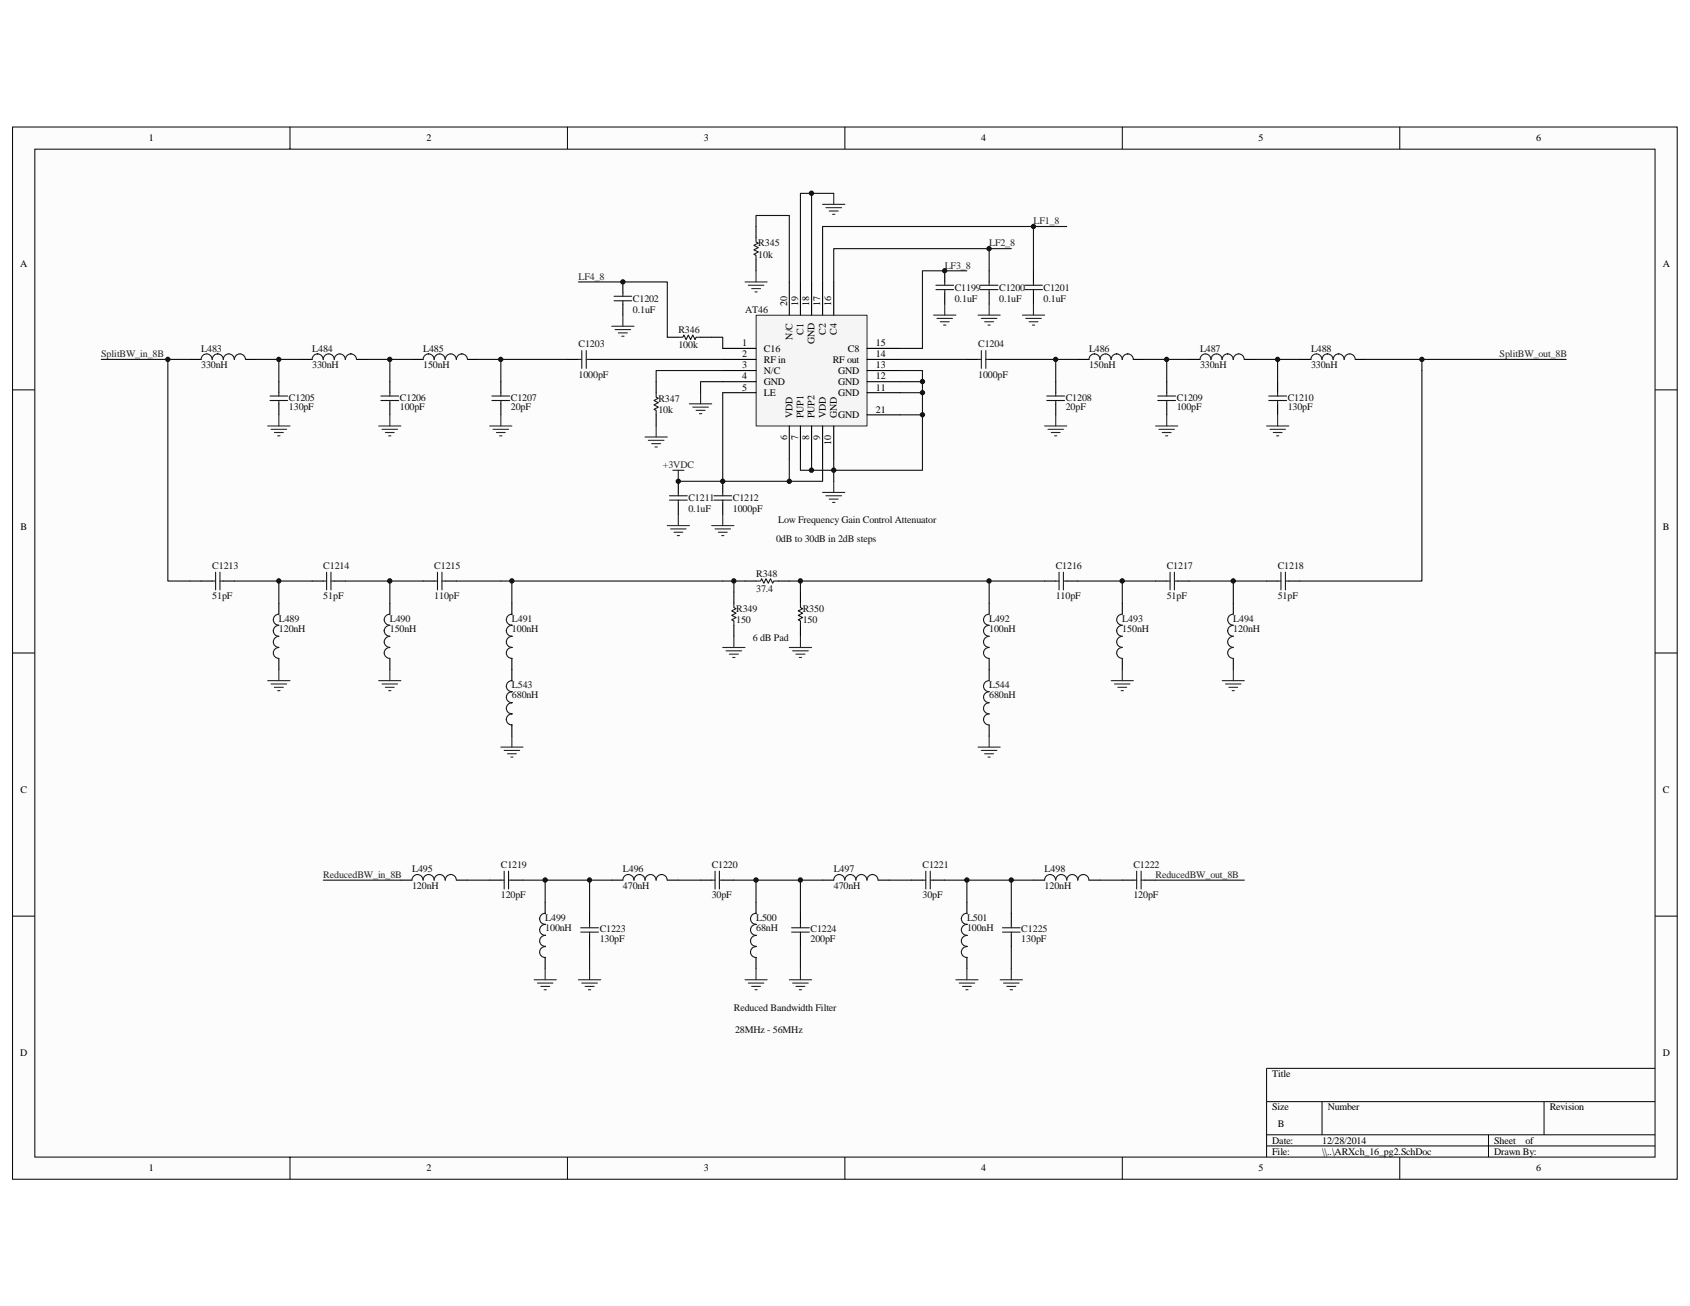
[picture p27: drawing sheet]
<svg xmlns="http://www.w3.org/2000/svg" width="279mm" height="216mm" viewBox="0 0 279 216" stroke-linecap="round" stroke-linejoin="round" font-family="sans-serif">
<defs><g id="words">
<g font-size="1.7">
<text x="24.6" y="23.3">1</text>
<text x="70.5" y="23.3">2</text>
<text x="116.4" y="23.3">3</text>
<text x="162.2" y="23.3">4</text>
<text x="208.1" y="23.3">5</text>
<text x="254" y="23.3">6</text>
<text x="3.3" y="44.2">A</text>
<text x="274.9" y="44.2">A</text>
<text x="130.1" y="50.7" transform="rotate(-90 130.1 50.7)">20</text>
<text x="131.9" y="50.7" transform="rotate(-90 131.9 50.7)">19</text>
<text x="133.8" y="50.7" transform="rotate(-90 133.8 50.7)">18</text>
<text x="135.6" y="50.7" transform="rotate(-90 135.6 50.7)">17</text>
<text x="137.4" y="50.7" transform="rotate(-90 137.4 50.7)">16</text>
<text x="122.7" y="57.2">1</text>
<text x="122.7" y="59.1">2</text>
<text x="126.3" y="58.1">C16</text>
<text x="126.3" y="60">RF in</text>
<text x="131" y="56.1" transform="rotate(-90 131 56.1)">N/C</text>
<text x="132.9" y="55.3" transform="rotate(-90 132.9 55.3)">C1</text>
<text x="134.7" y="56.9" transform="rotate(-90 134.7 56.9)">GND</text>
<text x="136.5" y="55.3" transform="rotate(-90 136.5 55.3)">C2</text>
<text x="137.7" y="60">RF out</text>
<text x="138.4" y="55.3" transform="rotate(-90 138.4 55.3)">C4</text>
<text x="140.2" y="58.1">C8</text>
<text x="144.8" y="57.2">15</text>
<text x="144.8" y="59.1">14</text>
<text x="122.7" y="60.9">3</text>
<text x="122.7" y="62.7">4</text>
<text x="122.7" y="64.6">5</text>
<text x="126.3" y="61.8">N/C</text>
<text x="126.3" y="63.6">GND</text>
<text x="126.3" y="65.5">LE</text>
<text x="138.6" y="65.5">GND</text>
<text x="138.6" y="63.6">GND</text>
<text x="138.6" y="61.8">GND</text>
<text x="144.8" y="64.6">11</text>
<text x="144.8" y="62.7">12</text>
<text x="144.8" y="60.9">13</text>
<text x="131" y="69.2" transform="rotate(-90 131 69.2)">VDD</text>
<text x="132.9" y="69.2" transform="rotate(-90 132.9 69.2)">PUP1</text>
<text x="134.7" y="69.2" transform="rotate(-90 134.7 69.2)">PUP2</text>
<text x="136.5" y="69.2" transform="rotate(-90 136.5 69.2)">VDD</text>
<text x="138.4" y="69.2" transform="rotate(-90 138.4 69.2)">GND</text>
<text x="144.8" y="68.2">21</text>
<text x="130.1" y="72.7" transform="rotate(-90 130.1 72.7)">6</text>
<text x="131.9" y="72.7" transform="rotate(-90 131.9 72.7)">7</text>
<text x="133.8" y="72.7" transform="rotate(-90 133.8 72.7)">8</text>
<text x="135.6" y="72.7" transform="rotate(-90 135.6 72.7)">9</text>
<text x="137.4" y="73.5" transform="rotate(-90 137.4 73.5)">10</text>
<text x="3.4" y="87.7">B</text>
<text x="274.9" y="87.7">B</text>
<text x="3.4" y="131.1">C</text>
<text x="274.9" y="131.1">C</text>
<text x="3.3" y="174.6">D</text>
<text x="210.3" y="178.1">Title</text>
<text x="274.9" y="174.6">D</text>
<text x="210.3" y="183.6">Size</text>
<text x="219.5" y="183.6">Number</text>
<text x="256.2" y="183.6">Revision</text>
<text x="210.3" y="189.1">Date:</text>
<text x="210.3" y="190.9">File:</text>
<text x="211.2" y="186.3">B</text>
<text x="218.6" y="190.9">\\..\ARXch_16_pg2.SchDoc</text>
<text x="218.6" y="189.1">12/28/2014</text>
<text x="247" y="190.9">Drawn By:</text>
<text x="247" y="189.1">Sheet</text>
<text x="252.2" y="189.1">of</text>
<text x="24.6" y="193.7">1</text>
<text x="70.5" y="193.7">2</text>
<text x="116.4" y="193.7">3</text>
<text x="162.2" y="193.7">4</text>
<text x="208.1" y="193.7">5</text>
<text x="254" y="193.7">6</text>
</g>
<g font-size="1.7" fill="#0e0e0e">
<text x="125.4" y="40.7">R345</text>
<text x="125.4" y="42.6">10k</text>
<text x="104.6" y="51.7">0.1uF</text>
<text x="104.6" y="49.9">C1202</text>
<text x="123.2" y="51.7">AT46</text>
<text x="157.8" y="49.9">0.1uF</text>
<text x="157.8" y="48.1">C1199</text>
<text x="165.2" y="49.9">0.1uF</text>
<text x="165.2" y="48.1">C1200</text>
<text x="172.5" y="49.9">0.1uF</text>
<text x="172.5" y="48.1">C1201</text>
<text x="33.3" y="58.1">L483</text>
<text x="51.6" y="58.1">L484</text>
<text x="70" y="58.1">L485</text>
<text x="95.7" y="57.4">C1203</text>
<text x="112.2" y="55">R346</text>
<text x="112.2" y="57.6">100k</text>
<text x="161.7" y="57.4">C1204</text>
<text x="180" y="58.1">L486</text>
<text x="198.4" y="58.1">L487</text>
<text x="216.7" y="58.1">L488</text>
<text x="33.3" y="60.9">330nH</text>
<text x="51.6" y="60.9">330nH</text>
<text x="70" y="60.9">150nH</text>
<text x="95.7" y="62.5">1000pF</text>
<text x="161.7" y="62.5">1000pF</text>
<text x="180" y="60.9">150nH</text>
<text x="198.4" y="60.9">330nH</text>
<text x="216.7" y="60.9">330nH</text>
<text x="47.8" y="66.2">C1205</text>
<text x="47.8" y="67.9">130pF</text>
<text x="66.1" y="66.2">C1206</text>
<text x="66.1" y="67.9">100pF</text>
<text x="84.5" y="66.2">C1207</text>
<text x="84.5" y="67.9">20pF</text>
<text x="108.9" y="68.2">10k</text>
<text x="108.9" y="66.4">R347</text>
<text x="176.2" y="67.9">20pF</text>
<text x="176.2" y="66.2">C1208</text>
<text x="194.5" y="66.2">C1209</text>
<text x="194.5" y="67.9">100pF</text>
<text x="212.9" y="67.9">130pF</text>
<text x="212.9" y="66.2">C1210</text>
<text x="113.8" y="82.9">C1211</text>
<text x="121.2" y="82.9">C1212</text>
<text x="113.8" y="84.7">0.1uF</text>
<text x="121.2" y="84.7">1000pF</text>
<text x="128.3" y="89.6">0dB to 30dB in 2dB steps</text>
<text x="128.7" y="86.5">Low Frequency Gain Control Attenuator</text>
<text x="35.1" y="94">C1213</text>
<text x="53.4" y="94">C1214</text>
<text x="71.8" y="94">C1215</text>
<text x="125" y="95.3">R348</text>
<text x="174.5" y="94">C1216</text>
<text x="192.9" y="94">C1217</text>
<text x="211.2" y="94">C1218</text>
<text x="35.1" y="99">51pF</text>
<text x="53.4" y="99">51pF</text>
<text x="71.8" y="99">110pF</text>
<text x="121.7" y="101.2">R349</text>
<text x="125" y="97.9">37.4</text>
<text x="132.7" y="101.2">R350</text>
<text x="174.5" y="99">110pF</text>
<text x="192.9" y="99">51pF</text>
<text x="211.2" y="99">51pF</text>
<text x="46.1" y="104.5">120nH</text>
<text x="46.1" y="102.8">L489</text>
<text x="64.5" y="104.5">150nH</text>
<text x="64.5" y="102.8">L490</text>
<text x="84.6" y="104.5">100nH</text>
<text x="84.6" y="102.8">L491</text>
<text x="121.7" y="103">150</text>
<text x="124.5" y="105.9">6 dB Pad</text>
<text x="132.7" y="103">150</text>
<text x="163.5" y="104.5">100nH</text>
<text x="163.5" y="102.8">L492</text>
<text x="185.5" y="104.5">150nH</text>
<text x="185.5" y="102.8">L493</text>
<text x="203.9" y="104.5">120nH</text>
<text x="203.9" y="102.8">L494</text>
<text x="84.6" y="113.8">L543</text>
<text x="163.5" y="113.8">L544</text>
<text x="84.6" y="115.5">680nH</text>
<text x="163.5" y="115.5">680nH</text>
<text x="82.8" y="143.5">C1219</text>
<text x="117.7" y="143.5">C1220</text>
<text x="152.5" y="143.5">C1221</text>
<text x="187.4" y="143.5">C1222</text>
<text x="68.1" y="147">120nH</text>
<text x="68.1" y="144.2">L495</text>
<text x="82.8" y="148.4">120pF</text>
<text x="103" y="144.2">L496</text>
<text x="103" y="147">470nH</text>
<text x="117.7" y="148.4">30pF</text>
<text x="137.9" y="144.2">L497</text>
<text x="137.9" y="147">470nH</text>
<text x="152.5" y="148.4">30pF</text>
<text x="172.7" y="144.2">L498</text>
<text x="172.7" y="147">120nH</text>
<text x="187.4" y="148.4">120pF</text>
<text x="90.1" y="152.3">L499</text>
<text x="90.1" y="153.9">100nH</text>
<text x="99.1" y="155.7">130pF</text>
<text x="99.1" y="154.1">C1223</text>
<text x="125" y="152.3">L500</text>
<text x="125" y="153.9">68nH</text>
<text x="134" y="155.7">200pF</text>
<text x="134" y="154.1">C1224</text>
<text x="159.9" y="153.9">100nH</text>
<text x="159.9" y="152.3">L501</text>
<text x="168.8" y="155.7">130pF</text>
<text x="168.8" y="154.1">C1225</text>
<text x="121.3" y="167.1">Reduced Bandwidth Filter</text>
<text x="121.5" y="170.8">28MHz - 56MHz</text>
</g>
<g font-size="1.7" fill="#262626">
<text x="163.5" y="40.7">LF2_8</text>
<text x="170.9" y="37.1">LF1_8</text>
<text x="95.7" y="46.2">LF4_8</text>
<text x="156.2" y="44.4">LF3_8</text>
<text x="16.7" y="59.1">SplitBW_in_8B</text>
<text x="247.9" y="59.1">SplitBW_out_8B</text>
<text x="109.6" y="77.4">+3VDC</text>
<text x="53.4" y="145.1">ReducedBW_in_8B</text>
<text x="191.1" y="145.1">ReducedBW_out_8B</text>
</g>
</g></defs>
<path d="M2.1 21h275.2v173.9h-275.2z" fill="#fcfcfc"/>
<path d="M2.1 21h275.2v173.9h-275.2z" fill="none" stroke="#000" stroke-width=".17"/>
<path d="M5.8 24.7h267.8v166.6h-267.8z" fill="#fcfcfc"/>
<g fill="none" stroke="#000" stroke-width=".17">
<path d="M5.8 24.7h267.8v166.6h-267.8zM47.9 21v3.6M93.8 21v3.6M139.7 21v3.6M185.5 21v3.6M231.4 21v3.6M2.1 64.5h3.6M273.6 64.5h3.7M2.1 107.9h3.6M273.6 107.9h3.7M2.1 151.4h3.6M273.6 151.4h3.7"/>
<path d="M273.6 176.6h-64.2v14.7M47.9 191.3v3.6M93.8 191.3v3.6M139.7 191.3v3.6M185.5 191.3v3.6M209.4 182.1h64.2M209.4 187.6h64.2M209.4 189.4h64.2M218.6 182.1v5.5M231.4 191.3v3.6M246.1 187.6v3.7M255.3 182.1v5.5"/>
</g>
<g fill="none" stroke="#000" stroke-width=".18">
<path d="M31.4 59.4h1.9M40.6 59.4h1.8M49.8 59.4h1.8M58.9 59.4h1.9M68.1 59.4h1.9M77.3 59.4h1.8M46.1 63.1v1.8M46.1 66.8v1.8M64.5 63.1v1.8M64.5 66.8v1.8M82.8 63.1v1.8M82.8 66.8v1.8"/>
<path d="M33.3 96.1h1.8M36.9 96.1h1.9M46.1 99.7v1.8M51.6 96.1h1.8M55.3 96.1h1.8M64.5 99.7v1.8M70 96.1h1.8M73.6 96.1h1.9M84.6 99.7v1.8M172.7 96.1h1.8M176.4 96.1h1.8M185.5 99.7v1.8"/>
<path d="M191.1 96.1h1.8M194.7 96.1h1.9M203.9 99.7v1.8M209.4 96.1h1.8M213.1 96.1h1.8M46.1 108.9v1.8M64.5 108.9v1.8M84.6 108.9v1.8M185.5 108.9v1.8M203.9 108.9v1.8M66.3 145.5h1.8M75.5 145.5h1.8"/>
<path d="M81 145.5h1.8M84.6 145.5h1.9M90.1 149.2v1.8M90.1 158.3v1.8M97.5 151v1.8M97.5 154.6v1.9M101.1 145.5h1.9M110.3 145.5h1.8M115.8 145.5h1.9M119.5 145.5h1.8M125 149.2v1.8M125 158.3v1.8"/>
<path d="M132.3 151v1.8M132.3 154.6v1.9M136 145.5h1.8M145.2 145.5h1.8M150.7 145.5h1.8M154.3 145.5h1.9M159.9 149.2v1.8M159.9 158.3v1.8M167.2 151v1.8M167.2 154.6v1.9M170.9 145.5h1.8M180 145.5h1.9"/>
<path d="M185.5 145.5h1.9M189.2 145.5h1.9"/>
</g>
<g fill="none" stroke="#1c1c1c" stroke-width=".18">
<path d="M38.7 59.4a.91 .91 0 0 0-.9-.9 .91 .91 0 0 0-.9 .9 .92 .92 0 0 0-.9-.9 .94 .94 0 0 0-.9 .9 .91 .91 0 0 0-.9-.9 .91 .91 0 0 0-.9 .9M40.6 59.4a.91 .91 0 0 0-.9-.9 .91 .91 0 0 0-.9 .9M57.1 59.4a.91 .91 0 0 0-.9-.9 .91 .91 0 0 0-.9 .9 .92 .92 0 0 0-1-.9 .92 .92 0 0 0-.9 .9 .92 .92 0 0 0-.9-.9 .9 .9 0 0 0-.9 .9M58.9 59.4a.92 .92 0 0 0-.9-.9 .9 .9 0 0 0-.9 .9M75.4 59.4a.92 .92 0 0 0-.9-.9 .92 .92 0 0 0-.9 .9 .91 .91 0 0 0-.9-.9 .91 .91 0 0 0-.9 .9 .92 .92 0 0 0-.9-.9 .9 .9 0 0 0-.9 .9M77.3 59.4a.92 .92 0 0 0-.9-.9 .9 .9 0 0 0-.9 .9M44.6 65.5h3M44.6 66.2h3M46.1 64.9v.6M46.1 66.2v.6M63 66.2h2.9M63 65.5h2.9"/>
<path d="M64.5 64.9v.6M64.5 66.2v.6M81.3 66.2h3M81.3 65.5h3M82.8 64.9v.6M82.8 66.2v.6M35.1 96.1h.5M35.6 94.6v2.9M36.4 96.1h.5M36.4 94.6v2.9M53.4 96.1h.6M54 94.6v2.9"/>
<path d="M54.7 96.1h.6M54.7 94.6v2.9M71.8 96.1h.5M72.3 94.6v2.9M73.1 96.1h.5M73.1 94.6v2.9M174.5 96.1h.6M175.1 94.6v2.9M175.8 96.1h.6M175.8 94.6v2.9M192.9 96.1h.5M193.4 94.6v2.9"/>
<path d="M194.2 96.1h.5M194.2 94.6v2.9M211.2 96.1h.6M211.8 94.6v2.9M212.5 96.1h.6M212.5 94.6v2.9M46.1 107a.9 .9 0 0 0-.9 .9 .9 .9 0 0 0 .9 .9M46.1 101.5a.92 .92 0 0 0-.9 1 .92 .92 0 0 0 .9 .9 .9 .9 0 0 0-.9 .9 .92 .92 0 0 0 .9 .9 .91 .91 0 0 0-.9 .9 .91 .91 0 0 0 .9 .9M64.5 107a.9 .9 0 0 0-1 .9 .9 .9 0 0 0 1 .9M64.5 101.5a.92 .92 0 0 0-1 1 .92 .92 0 0 0 1 .9h-.1a.92 .92 0 0 0-.9 .9 .98 .98 0 0 0 1 .9 .91 .91 0 0 0-1 .9 .91 .91 0 0 0 1 .9M84.6 107a.9 .9 0 0 0-.9 .9 .9 .9 0 0 0 .9 .9M84.6 101.5a.91 .91 0 0 0-.9 .9 .91 .91 0 0 0 .9 1 .9 .9 0 0 0-.9 .9 .89 .89 0 0 0 .9 .9 .91 .91 0 0 0-.9 .9 .91 .91 0 0 0 .9 .9"/>
<path d="M185.5 107a.9 .9 0 0 0-.9 .9 .9 .9 0 0 0 .9 .9M185.5 101.5a.92 .92 0 0 0-.9 1 .92 .92 0 0 0 .9 .9 .92 .92 0 0 0-.9 .9 .98 .98 0 0 0 .9 .9 .91 .91 0 0 0-.9 .9 .91 .91 0 0 0 .9 .9M203.9 107a.9 .9 0 0 0-.9 .9 .9 .9 0 0 0 .9 .9M203.9 101.5a.92 .92 0 0 0-.9 1 .92 .92 0 0 0 .9 .9 .9 .9 0 0 0-.9 .9 .98 .98 0 0 0 .9 .9 .91 .91 0 0 0-.9 .9 .91 .91 0 0 0 .9 .9M68.1 145.5a.92 .92 0 0 1 .9-.9 .92 .92 0 0 1 .9 .9M70 145.5a.92 .92 0 0 1 .9-.9 .92 .92 0 0 1 .9 .9 .91 .91 0 0 1 .9-.9 .91 .91 0 0 1 .9 .9 .92 .92 0 0 1 .9-.9 .92 .92 0 0 1 .9 .9M82.8 145.5h.6M83.4 144v3M84.1 145.5h.5M84.1 144v3M90.1 156.5a.9 .9 0 0 0-.9 .9 .9 .9 0 0 0 .9 .9M90.1 154.6a.9 .9 0 0 0-.9 .9 .9 .9 0 0 0 .9 .9"/>
<path d="M90.1 152.8a.9 .9 0 0 0-.9 .9 .9 .9 0 0 0 .9 .9M90.1 151a.9 .9 0 0 0-.9 .9 .9 .9 0 0 0 .9 .9M96 154.1h2.9M96 153.4h2.9M97.5 152.8v.6M97.5 154.1v.5M103 145.5a.92 .92 0 0 1 .9-.9 .92 .92 0 0 1 .9 .9 .92 .92 0 0 1 .9-.9 .92 .92 0 0 1 .9 .9 .91 .91 0 0 1 .9-.9 .91 .91 0 0 1 1 .9M108.5 145.5a.92 .92 0 0 1 .9-.9 .92 .92 0 0 1 .9 .9M117.7 145.5h.5M118.2 144v3M118.9 145.5h.6M118.9 144v3"/>
<path d="M125 156.5a.9 .9 0 0 0-.9 .9 .9 .9 0 0 0 .9 .9M125 154.6a.9 .9 0 0 0-.9 .9 .9 .9 0 0 0 .9 .9M125 152.8a.9 .9 0 0 0-.9 .9 .9 .9 0 0 0 .9 .9M125 151a.9 .9 0 0 0-.9 .9 .9 .9 0 0 0 .9 .9M130.9 154.1h2.9M130.9 153.4h2.9M132.3 152.8v.6M132.3 154.1v.5M137.8 145.5a.92 .92 0 0 1 1-.9h-.1a.92 .92 0 0 1 1 .9 .92 .92 0 0 1 .9-.9 .92 .92 0 0 1 .9 .9 .91 .91 0 0 1 .9-.9 .91 .91 0 0 1 .9 .9 .92 .92 0 0 1 1-.9 .92 .92 0 0 1 .9 .9M152.5 145.5h.6M153.1 144v3M153.8 145.5h.5"/>
<path d="M153.8 144v3M159.9 156.5a.9 .9 0 0 0-1 .9 .9 .9 0 0 0 1 .9M159.9 154.6a.9 .9 0 0 0-1 .9 .9 .9 0 0 0 1 .9M159.9 152.8a.9 .9 0 0 0-1 .9 .9 .9 0 0 0 1 .9M159.9 151a.9 .9 0 0 0-1 .9 .9 .9 0 0 0 1 .9M165.7 154.1h3M165.7 153.4h3M167.2 152.8v.6M167.2 154.1v.5M172.7 145.5a.92 .92 0 0 1 .9-.9 .92 .92 0 0 1 .9 .9M174.5 145.5a.91 .91 0 0 1 1-.9 .91 .91 0 0 1 .9 .9 .91 .91 0 0 1 .9-.9 .91 .91 0 0 1 .9 .9M178.2 145.5a.92 .92 0 0 1 .9-.9 .92 .92 0 0 1 .9 .9"/>
<path d="M187.4 145.5h.5M187.9 144v3M188.7 145.5h.5M188.7 144v3"/>
</g>
<g fill="none" stroke="#262626" stroke-width=".18">
<path d="M44.3 70.4h3.6M44.8 71h2.6M45.4 71.5h1.4M45.9 72.1h.4M46.1 68.6v1.8M62.6 70.4h3.7M63.2 71h2.5M63.7 71.5h1.5M64.3 72.1h.3M64.5 68.6v1.8M81 70.4h3.6M81.5 71h2.6"/>
<path d="M82.1 71.5h1.4M82.6 72.1h.4M82.8 68.6v1.8M44.3 112.5h3.6M44.8 113.1h2.6M45.4 113.6h1.4M45.9 114.2h.4M46.1 110.7v1.8M62.6 112.5h3.7M63.2 113.1h2.5M63.7 113.6h1.5M64.3 114.2h.3"/>
<path d="M64.5 110.7v1.8M183.7 112.5h3.7M184.3 113.1h2.5M184.8 113.6h1.5M185.4 114.2h.3M185.5 110.7v1.8M202.1 112.5h3.6M202.6 113.1h2.6M203.2 113.6h1.4M203.7 114.2h.4M203.9 110.7v1.8M82.8 123.5h3.7"/>
<path d="M83.4 124.1h2.5M83.9 124.6h1.5M84.5 125.2h.3M84.6 121.7v1.8M88.3 162h3.7M88.9 162.5h2.5M89.4 163.1h1.5M90 163.6h.3M90.1 160.1v1.9M95.6 162h3.7M96.2 162.5h2.6M96.7 163.1h1.5"/>
<path d="M97.3 163.6h.4M97.5 160.1v1.9M123.2 162h3.6M123.7 162.5h2.6M124.3 163.1h1.4M124.8 163.6h.4M125 160.1v1.9M130.5 162h3.7M131 162.5h2.6M131.6 163.1h1.5M132.1 163.6h.4M132.3 160.1v1.9"/>
<path d="M158 162h3.7M158.6 162.5h2.5M159.1 163.1h1.5M159.7 163.6h.3M159.9 160.1v1.9M165.4 162h3.6M165.9 162.5h2.6M166.5 163.1h1.4M167 163.6h.4M167.2 160.1v1.9"/>
</g>
<g fill="none" stroke="#0e0e0e" stroke-width=".18">
<path d="M16.7 59.4h14.7M42.4 59.4h3.7v3.7M46.1 59.4h3.7M60.8 59.4h3.7v3.7M64.5 59.4h3.6M79.1 59.4h3.7v3.7M82.8 59.4h11M31.4 96.1h1.9M38.8 96.1h12.8M46.1 96.1v3.6M57.1 96.1h12.9M64.5 96.1v3.6"/>
<path d="M75.5 96.1h7.3M178.2 96.1h12.9M185.5 96.1v3.6M196.6 96.1h12.8M203.9 96.1v3.6M53.4 145.5h12.9M77.3 145.5h3.7M86.5 145.5h14.6M90.1 145.5v3.7M97.5 145.5v5.5M97.5 156.5v3.6M112.1 145.5h3.7"/>
<path d="M121.3 145.5h14.7M125 145.5v3.7M132.3 145.5v5.5M132.3 156.5v3.6M147 145.5h3.7M156.2 145.5h14.7M159.9 145.5v3.7M167.2 145.5v5.5M167.2 156.5v3.6M181.9 145.5h3.6M191.1 145.5h14.6"/>
</g>
<path d="M125 52.1h18.3v18.3h-18.3z" fill="#f5f5f5"/>
<path d="M125 52.1h18.3v18.3h-18.3z" fill="none" stroke="#262626" stroke-width=".17"/>
<g fill="none" stroke="#000" stroke-width=".18">
<path d="M125 37.4v1.9M93.8 59.4h1.8M97.5 59.4h1.8M103 46.6v1.8M103 50.3v1.8M110.3 55.8h1.8M115.8 55.8h1.9M119.5 57.6h5.5M119.5 59.4h5.5M125 42.9v1.9M130.5 46.6v5.5M132.3 46.6v5.5"/>
<path d="M134.2 46.6v5.5M136 46.6v5.5M137.8 46.6v5.5M143.3 57.6h5.5M143.3 59.4h5.5M156.2 44.8v1.8M156.2 48.4v1.9M159.9 59.4h1.8M163.5 59.4h1.9M163.5 44.8v1.8M163.5 48.4v1.9M170.9 44.8v1.8"/>
<path d="M170.9 48.4v1.9M178.2 59.4h1.8M187.4 59.4h1.8M196.6 59.4h1.8M205.7 59.4h1.9M214.9 59.4h1.8M224.1 59.4h1.8M108.5 63.1v1.8M108.5 68.6v1.8M112.1 79.6v1.8M119.5 61.3h5.5M119.5 63.1h5.5"/>
<path d="M119.5 64.9h5.5M119.5 79.6v1.8M130.5 70.4v5.5M132.3 70.4v5.5M134.2 70.4v5.5M136 70.4v5.5M137.8 70.4v5.5M143.3 61.3h5.5M143.3 63.1h5.5M143.3 64.9h5.5M143.3 68.6h5.5M174.5 63.1v1.8"/>
<path d="M174.5 66.8v1.8M192.9 63.1v1.8M192.9 66.8v1.8M211.2 63.1v1.8M211.2 66.8v1.8M112.1 83.2v1.9M119.5 83.2v1.9M121.3 97.9v1.8M123.2 96.1h1.8M128.7 96.1h1.8M132.3 97.9v1.8M163.5 99.7v1.8"/>
<path d="M84.6 110.7v1.8M84.6 119.8v1.9M121.3 103.4v1.8M132.3 103.4v1.8M163.5 108.9v3.6M163.5 119.8v1.9"/>
</g>
<g fill="none" stroke="#1c1c1c" stroke-width=".18">
<path d="M125 39.3v.7l.4 .2-.8 .4 .8 .3-.8 .4 .8 .4-.8 .3 .4 .2v.7M95.6 59.4h.6M96.2 58v2.9M96.9 59.4h.6M96.9 58v2.9M101.5 49.7h2.9M101.5 49h2.9M103 48.4v.6M103 49.7v.6M112.1 55.8h.8l.2-.4 .3 .7 .4-.7 .4 .7 .3-.7 .4 .7 .2-.3h.7M154.7 47.9h2.9M154.7 47.2h2.9"/>
<path d="M156.2 46.6v.6M156.2 47.9v.5M161.7 59.4h.5M162.1 47.9h2.9M162.1 47.2h2.9M162.2 58v2.9M163 59.4h.5M163 58v2.9M163.5 46.6v.6M163.5 47.9v.5M169.4 47.9h2.9M169.4 47.2h2.9"/>
<path d="M170.9 46.6v.6M170.9 47.9v.5M183.7 59.4a.91 .91 0 0 0-.9-.9 .91 .91 0 0 0-.9 .9 .92 .92 0 0 0-.9-.9 .9 .9 0 0 0-1 .9M187.4 59.4a.92 .92 0 0 0-.9-.9 .94 .94 0 0 0-1 .9 .92 .92 0 0 0-.9-.9 .9 .9 0 0 0-.9 .9M202 59.4a.92 .92 0 0 0-.9-.9 .92 .92 0 0 0-.9 .9 .9 .9 0 0 0-.9-.9 .9 .9 0 0 0-.9 .9M205.7 59.4a.91 .91 0 0 0-.9-.9 .91 .91 0 0 0-.9 .9 .92 .92 0 0 0-.9-.9 .9 .9 0 0 0-.9 .9M220.4 59.4a.92 .92 0 0 0-.9-.9 .94 .94 0 0 0-1 .9 .91 .91 0 0 0-.9-.9 .91 .91 0 0 0-.9 .9M224 59.4a.91 .91 0 0 0-.9-.9 .91 .91 0 0 0-.9 .9 .92 .92 0 0 0-.9-.9 .9 .9 0 0 0-.9 .9M108.5 64.9v.8l.3 .1-.7 .4 .7 .4-.7 .3 .7 .4-.7 .4 .4 .1v.8M173.1 66.2h2.9M173.1 65.5h2.9M174.5 64.9v.6"/>
<path d="M174.5 66.2v.6M191.4 65.5h3M191.4 66.2h3M192.9 64.9v.6M192.9 66.2v.6M209.8 65.5h2.9M209.8 66.2h2.9M211.2 64.9v.6M211.2 66.2v.6M110.7 82.7h2.9M110.7 82h2.9M112.1 81.4v.6"/>
<path d="M112.1 82.7v.5M118 82.7h3M118 82h3M119.5 81.4v.6M119.5 82.7v.5M121.3 99.7v.7l.4 .2-.7 .4 .7 .4-.7 .3 .7 .4-.7 .4 .3 .1v.8M125 96.1h.7l.2-.4 .4 .7 .3-.7 .4 .7 .4-.7 .3 .7 .2-.3h.8M132.3 99.7v.7l.4 .2-.7 .4 .7 .4-.7 .3 .7 .4-.7 .4 .3 .1v.8M84.6 118a.9 .9 0 0 0-.9 .9 .9 .9 0 0 0 .9 .9M84.6 114.4a.9 .9 0 0 0-.9 .9 .9 .9 0 0 0 .9 .9 .91 .91 0 0 0-.9 .9 .91 .91 0 0 0 .9 .9M84.6 112.5a.91 .91 0 0 0-.9 .9 .91 .91 0 0 0 .9 .9M163.5 107a.9 .9 0 0 0-.9 .9 .9 .9 0 0 0 .9 .9"/>
<path d="M163.5 101.5a.92 .92 0 0 0-.9 1 .92 .92 0 0 0 .9 .9 .9 .9 0 0 0-.9 .9 .97 .97 0 0 0 .9 .9 .91 .91 0 0 0-.9 .9 .91 .91 0 0 0 .9 .9M163.5 118a.9 .9 0 0 0-.9 .9 .92 .92 0 0 0 .9 .9M163.5 114.4a.91 .91 0 0 0-.9 .9 .91 .91 0 0 0 .9 .9 .91 .91 0 0 0-.9 .9 .91 .91 0 0 0 .9 .9M163.5 112.5a.91 .91 0 0 0-.9 .9 .91 .91 0 0 0 .9 .9"/>
</g>
<g fill="none" stroke="#0e0e0e" stroke-width=".18">
<path d="M125 37.4v-1.8h5.5v11M134.2 32v14.6M137.8 32h-5.5v14.6M170.9 37.4v7.4M176.4 37.4h-40.4v9.2M27.7 59.4v36.7h3.7M95.6 46.6h14.7v9.2M99.3 59.4h20.2M117.7 55.8h1.8v1.8M148.8 59.4h11.1M159.9 44.8h-7.4v12.8h-3.7M163.5 44.8v-3.7h-25.7v5.5"/>
<path d="M163.5 41.1h3.7M165.4 59.4h9.1v3.7M174.5 59.4h3.7M189.2 59.4h3.7v3.7M192.9 59.4h3.7M207.6 59.4h3.6v3.7M211.2 59.4h3.7M225.9 59.4h33M235.1 59.4v36.7h-20.2M119.5 63.1h-3.7v1.8M119.5 61.3h-11v1.8M119.5 64.9v14.7"/>
<path d="M130.5 75.9v3.7M134.2 75.9v1.8M136 75.9v3.7h-23.9M137.8 75.9v3.7M148.8 61.3h3.7v16.4h-20.2v-1.8M148.8 63.1h3.7M148.8 64.9h3.7M148.8 68.6h3.7M82.8 96.1h1.8v3.6M84.6 96.1h38.6M121.3 96.1v1.8M130.5 96.1h1.8v1.8"/>
<path d="M132.3 96.1h31.2M172.7 96.1h-9.2v3.6"/>
</g>
<g fill="none" stroke="#262626" stroke-width=".18">
<path d="M136 33.8h3.7M136.5 34.3h2.6M137.1 34.9h1.5M137.6 35.4h.4M137.8 32v1.8M101.1 53.9h3.7M101.7 54.5h2.6M102.2 55h1.5M102.8 55.6h.4M103 52.1v1.8M123.2 46.6h3.6M123.7 47.2h2.6"/>
<path d="M124.3 47.7h1.4M124.8 48.3h.4M125 44.8v1.8M154.3 52.1h3.7M154.9 52.6h2.6M155.4 53.2h1.5M156 53.7h.4M156.2 50.3v1.8M161.7 52.1h3.7M162.2 52.6h2.6M162.8 53.2h1.5M163.3 53.7h.4"/>
<path d="M163.5 50.3v1.8M169 52.1h3.7M169.6 52.6h2.5M170.1 53.2h1.5M170.7 53.7h.3M170.9 50.3v1.8M106.6 72.2h3.7M107.2 72.8h2.6M107.7 73.3h1.5M108.3 73.9h.4M108.5 70.4v1.8M111.2 77.7h1.9"/>
<path d="M112.1 77.7v1.9M114 66.8h3.7M114.5 67.3h2.6M115.1 67.8h1.5M115.6 68.4h.4M115.8 64.9v1.9M137.8 79.6v1.8M172.7 70.4h3.7M173.2 71h2.6M173.8 71.5h1.5M174.3 72.1h.4M174.5 68.6v1.8"/>
<path d="M191.1 70.4h3.6M191.6 71h2.6M192.2 71.5h1.4M192.7 72.1h.4M192.9 68.6v1.8M209.4 70.4h3.7M210 71h2.5M210.5 71.5h1.5M211.1 72.1h.3M211.2 68.6v1.8M110.3 86.9h3.7M110.9 87.4h2.5"/>
<path d="M111.4 88h1.5M112 88.5h.3M112.1 85.1v1.8M117.7 86.9h3.6M118.2 87.4h2.6M118.8 88h1.4M119.3 88.5h.4M119.5 85.1v1.8M136 81.4h3.7M136.5 82h2.6M137.1 82.5h1.5M137.6 83.1h.4"/>
<path d="M119.5 107h3.7M120 107.6h2.6M120.6 108.1h1.5M121.1 108.7h.4M121.3 105.2v1.8M130.5 107h3.7M131 107.6h2.6M131.6 108.1h1.5M132.1 108.7h.4M132.3 105.2v1.8M161.7 123.5h3.7M162.2 124.1h2.6"/>
<path d="M162.8 124.6h1.5M163.3 125.2h.4M163.5 121.7v1.8"/>
</g>
<g fill="#0e0e0e" stroke="#0e0e0e" stroke-width=".17">
<circle cx="27.7" cy="59.4" r=".36"/>
<circle cx="46.1" cy="96" r=".36"/>
<circle cx="46.1" cy="59.4" r=".35"/>
<circle cx="64.4" cy="96" r=".36"/>
<circle cx="64.4" cy="59.4" r=".36"/>
<circle cx="82.8" cy="59.4" r=".36"/>
<circle cx="84.6" cy="96" r=".36"/>
<circle cx="90.1" cy="145.5" r=".36"/>
<circle cx="97.5" cy="145.5" r=".36"/>
<circle cx="103" cy="46.6" r=".36"/>
<circle cx="112.1" cy="79.6" r=".36"/>
<circle cx="119.5" cy="79.6" r=".36"/>
<circle cx="121.3" cy="96" r=".36"/>
<circle cx="125" cy="145.5" r=".36"/>
<circle cx="130.5" cy="79.6" r=".36"/>
<circle cx="132.3" cy="145.5" r=".36"/>
<circle cx="132.3" cy="96" r=".36"/>
<circle cx="134.2" cy="77.7" r=".36"/>
<circle cx="134.2" cy="31.9" r=".36"/>
<circle cx="137.8" cy="77.7" r=".36"/>
<circle cx="152.5" cy="68.6" r=".35"/>
<circle cx="152.5" cy="64.9" r=".35"/>
<circle cx="152.5" cy="63.1" r=".36"/>
<circle cx="156.2" cy="44.8" r=".35"/>
<circle cx="159.8" cy="145.5" r=".36"/>
<circle cx="163.5" cy="96" r=".36"/>
<circle cx="163.5" cy="41.1" r=".36"/>
<circle cx="167.2" cy="145.5" r=".36"/>
<circle cx="170.9" cy="37.4" r=".36"/>
<circle cx="174.5" cy="59.4" r=".36"/>
<circle cx="185.5" cy="96" r=".36"/>
<circle cx="192.9" cy="59.4" r=".36"/>
<circle cx="203.9" cy="96" r=".36"/>
<circle cx="211.2" cy="59.4" r=".36"/>
<circle cx="235.1" cy="59.4" r=".36"/>
</g>
<use href="#words"/>
</svg>
